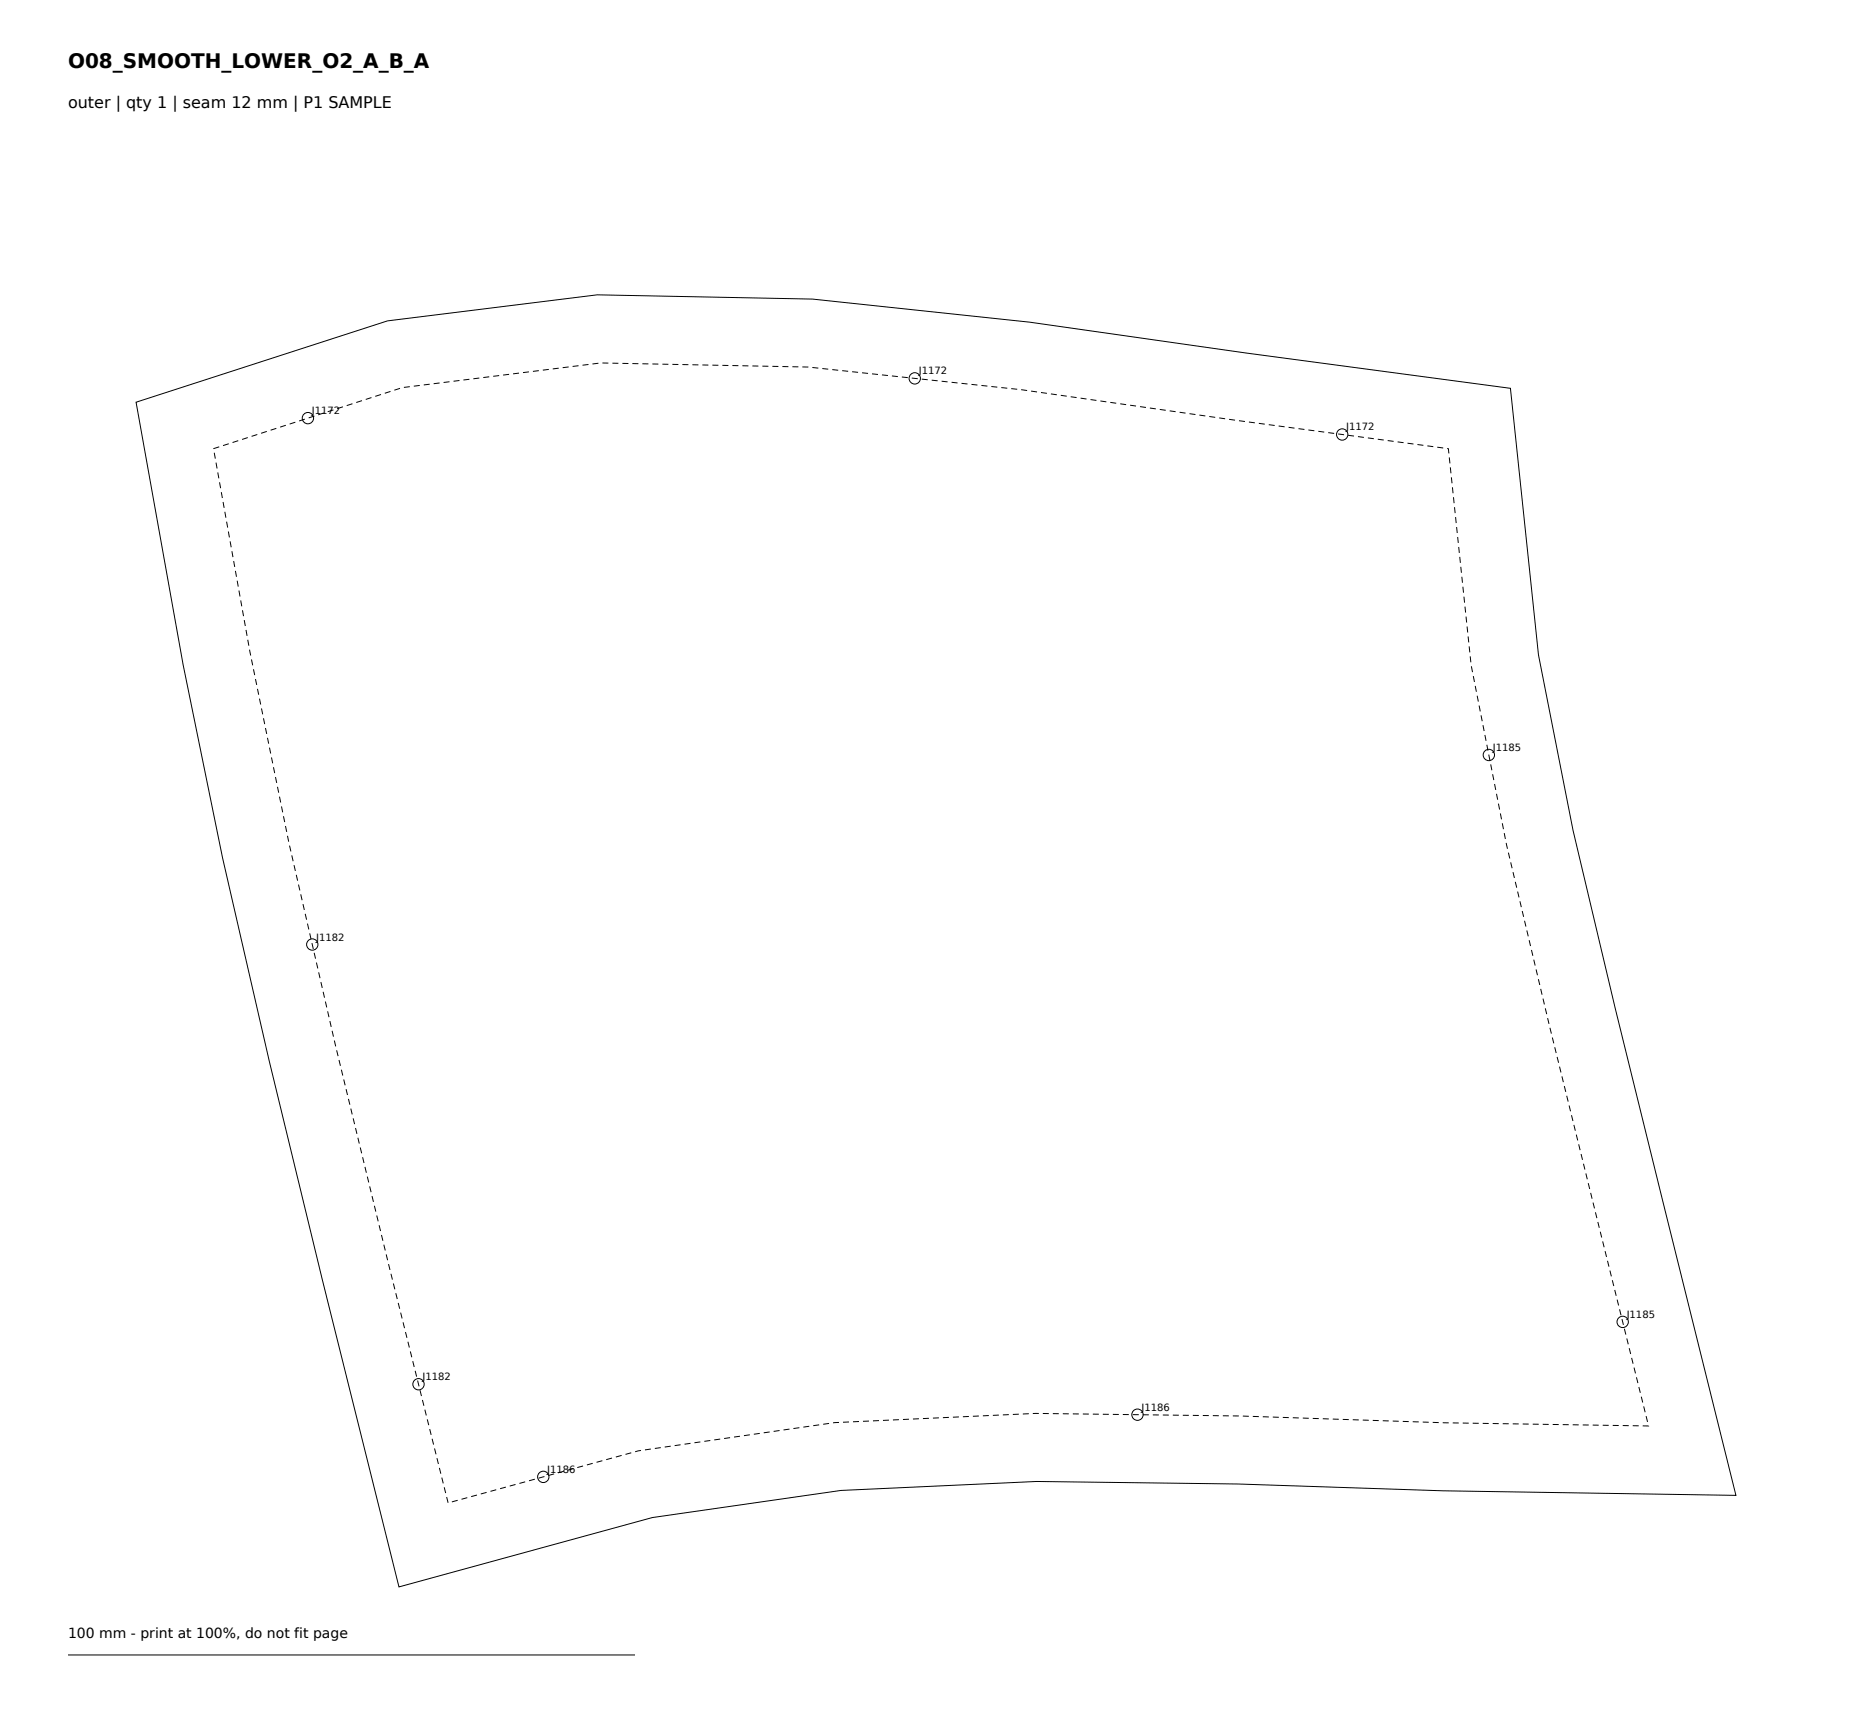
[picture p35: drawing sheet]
<svg xmlns="http://www.w3.org/2000/svg" width="330mm" height="304mm" viewBox="0 0 330 304" stroke-linecap="round" stroke-linejoin="round" font-family="sans-serif">
<defs><g id="words">
<text font-size="3.5" x="12" y="12">O08_SMOOTH_LOWER_O2_A_B_A</text>
<text font-size="2.8" x="12" y="19">outer | qty 1 | seam 12 mm | P1 SAMPLE</text>
<text font-size="2.5" x="12" y="288.9">100 mm - print at 100%, do not fit page</text>
<g font-size="1.8">
<text x="162" y="66">J1172</text>
<text x="55" y="73">J1172</text>
<text x="237.4" y="75.9">J1172</text>
<text x="263.3" y="132.5">J1185</text>
<text x="55.8" y="165.9">J1182</text>
<text x="286.9" y="232.4">J1185</text>
<text x="74.5" y="243.4">J1182</text>
<text x="201.3" y="248.8">J1186</text>
<text x="96.5" y="259.8">J1186</text>
</g>
</g></defs>
<g fill="none" stroke="#000" stroke-width=".18">
<path d="M24 70.9l44.3-14.3 37-4.6 38 .8 38.3 4 38 5.4 46.8 6.3 4.9 47 6.2 31 7.4 31.4 21.3 85.8-51.7-.8-36.2-1.2-35.5-.4-34.5 1.6-33.2 4.8-44.7 12.2-13.5-53.8-9.4-38.9-8.3-35.9-6.9-34.1zM12 291.9h100"/>
<circle cx="54.3" cy="73.7" r="1"/>
<circle cx="161.3" cy="66.7" r="1"/>
<circle cx="236.7" cy="76.6" r="1"/>
<circle cx="262.6" cy="133.2" r="1"/>
<circle cx="55.1" cy="166.6" r="1"/>
<circle cx="286.2" cy="233.1" r="1"/>
<circle cx="73.8" cy="244.1" r="1"/>
<circle cx="200.6" cy="249.5" r="1"/>
<circle cx="95.8" cy="260.5" r="1"/>
</g>
<path d="M37.7 79.1l33.3-10.7 35-4.4 36.5 .7 37.6 4 37.9 5.4 37.5 5 4 38.2 6.2 31.7 7.5 31.7 17.6 70.8-36-.6-36.2-1.2-36-.4-35.4 1.6-34.6 5-33.6 9.2-10.4-41.9-9.4-38.8-8.2-35.7-6.9-33.7z" fill="none" stroke="#000" stroke-width=".18" stroke-dasharray="1.1 .7" stroke-linecap="butt"/>
<use href="#words"/>
</svg>
